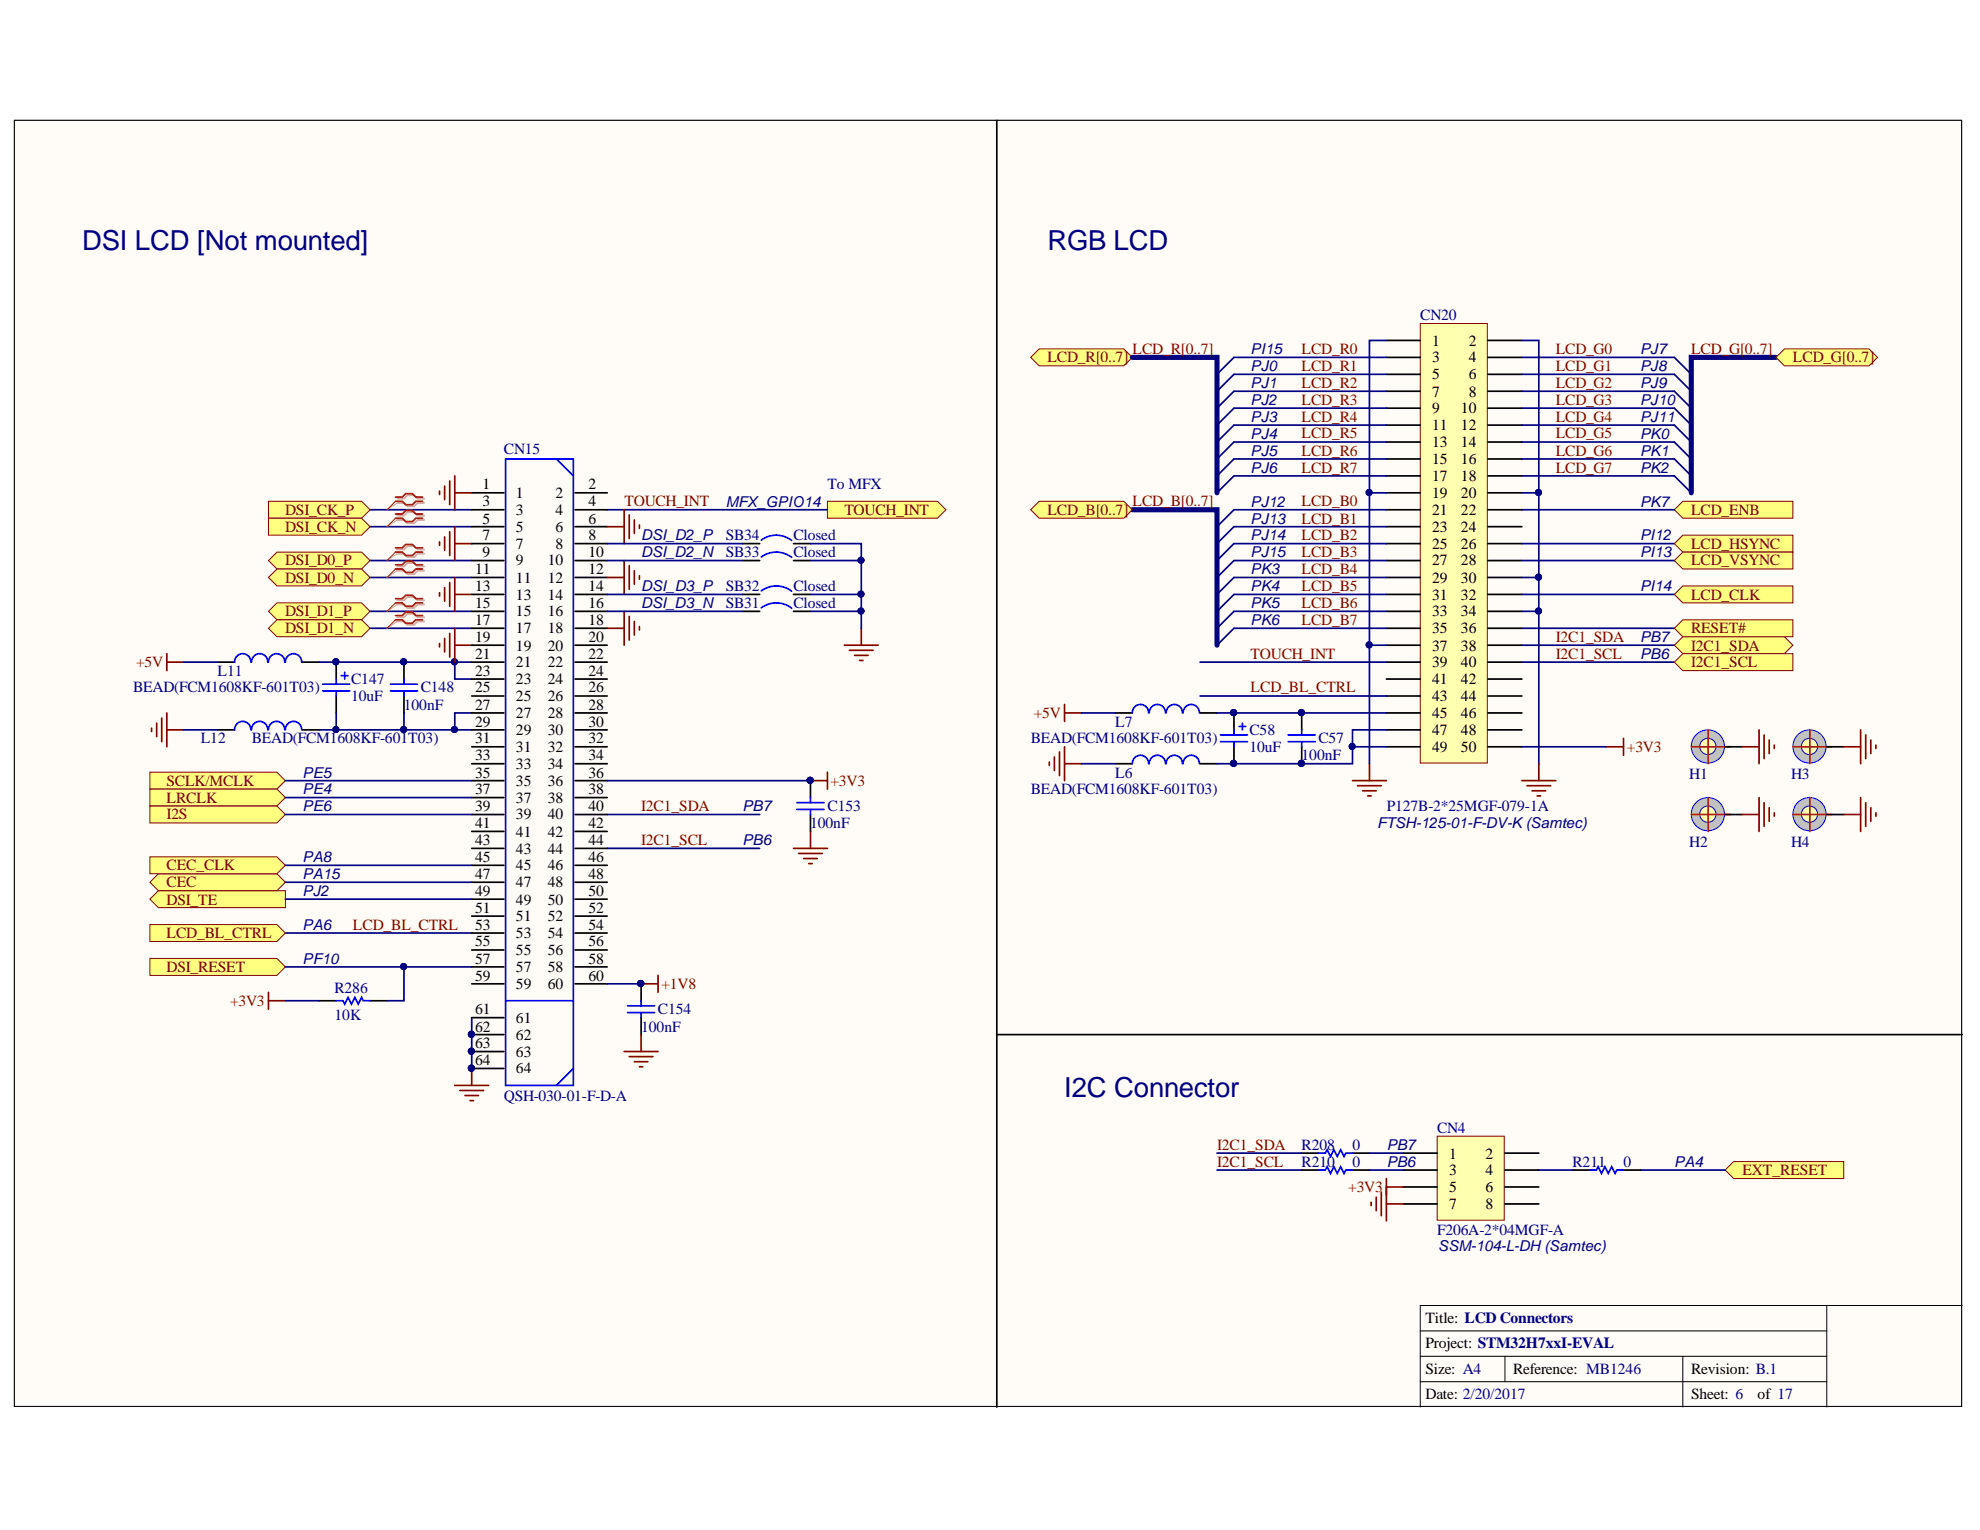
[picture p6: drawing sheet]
<svg xmlns="http://www.w3.org/2000/svg" width="279mm" height="216mm" viewBox="0 0 279 216" stroke-linecap="round" stroke-linejoin="round" font-family="sans-serif">
<defs><g id="words">
<g font-size="3.9" fill="#000080">
<text x="11.6" y="35.2">DSI LCD [Not mounted]</text>
<text x="147.8" y="35.2">RGB LCD</text>
<text x="150.2" y="154.8">I2C Connector</text>
</g>
<g font-size="2.2" fill="#000080">
<text x="200.4" y="45.2">CN20</text>
<text x="71.1" y="64.1">CN15</text>
<text x="116.8" y="69.1">To MFX</text>
<text x="102.4" y="76.2">SB34</text>
<text x="112" y="76.2">Closed</text>
<text x="102.4" y="78.6">SB33</text>
<text x="102.4" y="83.4">SB32</text>
<text x="112" y="78.6">Closed</text>
<text x="112" y="83.4">Closed</text>
<text x="102.4" y="85.8">SB31</text>
<text x="112" y="85.8">Closed</text>
<text x="30.7" y="95.3">L11</text>
<text x="18.8" y="97.7">BEAD(FCM1608KF-601T03)</text>
<text x="49.6" y="96.5">C147</text>
<text x="49.6" y="99">10uF</text>
<text x="57" y="100.2">100nF</text>
<text x="59.4" y="97.7">C148</text>
<text x="28.3" y="104.9">L12</text>
<text x="35.5" y="104.9">BEAD(FCM1608KF-601T03)</text>
<text x="145.4" y="104.9">BEAD(FCM1608KF-601T03)</text>
<text x="157.4" y="102.5">L7</text>
<text x="176.3" y="103.7">C58</text>
<text x="176.3" y="106.1">10uF</text>
<text x="183.7" y="107.3">100nF</text>
<text x="186" y="104.9">C57</text>
<text x="145.4" y="112.1">BEAD(FCM1608KF-601T03)</text>
<text x="157.4" y="109.7">L6</text>
<text x="238.4" y="110">H1</text>
<text x="252.8" y="110">H3</text>
<text x="114.3" y="116.8">100nF</text>
<text x="116.8" y="114.5">C153</text>
<text x="195.7" y="114.5">P127B-2*25MGF-079-1A</text>
<text x="238.4" y="119.5">H2</text>
<text x="252.8" y="119.5">H4</text>
<text x="47.2" y="140.1">R286</text>
<text x="47.2" y="143.9">10K</text>
<text x="92.8" y="143.1">C154</text>
<text x="90.5" y="145.6">100nF</text>
<text x="71.1" y="155.4">QSH-030-01-F-D-A</text>
<text x="202.8" y="159.8">CN4</text>
<text x="183.7" y="164.7">R210</text>
<text x="183.7" y="162.3">R208</text>
<text x="190.9" y="164.7">0</text>
<text x="190.9" y="162.3">0</text>
<text x="221.9" y="164.7">R211</text>
<text x="229.1" y="164.7">0</text>
<text x="202.8" y="174.2">F206A-2*04MGF-A</text>
</g>
<g font-size="2.2" fill="#800000">
<text x="147.8" y="51.1">LCD_R[0..7]</text>
<text x="159.8" y="50">LCD_R[0..7]</text>
<text x="183.7" y="50">LCD_R0</text>
<text x="183.7" y="52.3">LCD_R1</text>
<text x="219.5" y="50">LCD_G0</text>
<text x="219.5" y="52.3">LCD_G1</text>
<text x="238.6" y="50">LCD_G[0..7]</text>
<text x="253" y="51.1">LCD_G[0..7]</text>
<text x="183.7" y="54.8">LCD_R2</text>
<text x="183.7" y="57.1">LCD_R3</text>
<text x="183.7" y="59.5">LCD_R4</text>
<text x="219.5" y="54.8">LCD_G2</text>
<text x="219.5" y="57.1">LCD_G3</text>
<text x="219.5" y="59.5">LCD_G4</text>
<text x="183.7" y="61.9">LCD_R5</text>
<text x="183.7" y="64.3">LCD_R6</text>
<text x="219.5" y="61.9">LCD_G5</text>
<text x="219.5" y="64.3">LCD_G6</text>
<text x="88.1" y="71.4">TOUCH_INT</text>
<text x="159.8" y="71.4">LCD_B[0..7]</text>
<text x="183.7" y="66.7">LCD_R7</text>
<text x="183.7" y="71.4">LCD_B0</text>
<text x="219.5" y="66.7">LCD_G7</text>
<text x="40.3" y="72.7">DSI_CK_P</text>
<text x="40.3" y="75.1">DSI_CK_N</text>
<text x="119.1" y="72.7">TOUCH_INT</text>
<text x="147.8" y="72.7">LCD_B[0..7]</text>
<text x="183.7" y="73.9">LCD_B1</text>
<text x="183.7" y="76.2">LCD_B2</text>
<text x="238.6" y="77.4">LCD_HSYNC</text>
<text x="238.6" y="72.7">LCD_ENB</text>
<text x="40.3" y="79.8">DSI_D0_P</text>
<text x="40.3" y="82.2">DSI_D0_N</text>
<text x="183.7" y="78.6">LCD_B3</text>
<text x="183.7" y="81.1">LCD_B4</text>
<text x="183.7" y="83.4">LCD_B5</text>
<text x="238.6" y="79.8">LCD_VSYNC</text>
<text x="40.3" y="87">DSI_D1_P</text>
<text x="40.3" y="89.3">DSI_D1_N</text>
<text x="183.7" y="85.8">LCD_B6</text>
<text x="183.7" y="88.2">LCD_B7</text>
<text x="238.6" y="84.6">LCD_CLK</text>
<text x="238.6" y="89.3">RESET#</text>
<text x="19.2" y="94.2">+5V</text>
<text x="176.5" y="93">TOUCH_INT</text>
<text x="219.5" y="90.6">I2C1_SDA</text>
<text x="219.5" y="93">I2C1_SCL</text>
<text x="238.6" y="91.8">I2C1_SDA</text>
<text x="238.6" y="94.2">I2C1_SCL</text>
<text x="145.9" y="101.3">+5V</text>
<text x="176.5" y="97.7">LCD_BL_CTRL</text>
<text x="229.6" y="106.1">+3V3</text>
<text x="23.5" y="110.9">SCLK/MCLK</text>
<text x="23.5" y="113.3">LRCLK</text>
<text x="117.2" y="110.9">+3V3</text>
<text x="23.5" y="115.6">I2S</text>
<text x="90.5" y="119.3">I2C1_SCL</text>
<text x="90.5" y="114.5">I2C1_SDA</text>
<text x="23.5" y="125.2">CEC</text>
<text x="23.5" y="122.8">CEC_CLK</text>
<text x="23.5" y="127.6">DSI_TE</text>
<text x="49.8" y="131.2">LCD_BL_CTRL</text>
<text x="23.5" y="132.4">LCD_BL_CTRL</text>
<text x="23.5" y="137.2">DSI_RESET</text>
<text x="32.5" y="141.9">+3V3</text>
<text x="93.4" y="139.6">+1V8</text>
<text x="171.7" y="162.3">I2C1_SDA</text>
<text x="171.7" y="164.7">I2C1_SCL</text>
<text x="245.9" y="165.8">EXT_RESET</text>
<text x="190.3" y="168.2">+3V3</text>
</g>
<g font-size="2.2">
<text x="202.1" y="48.8">1</text>
<text x="202.1" y="51.1">3</text>
<text x="202.1" y="53.5">5</text>
<text x="207.3" y="48.8">2</text>
<text x="207.3" y="51.1">4</text>
<text x="207.3" y="53.5">6</text>
<text x="202.1" y="56">7</text>
<text x="202.1" y="58.3">9</text>
<text x="206.2" y="58.3">10</text>
<text x="207.3" y="56">8</text>
<text x="202.1" y="60.7">11</text>
<text x="202.1" y="63.1">13</text>
<text x="202.1" y="65.5">15</text>
<text x="206.2" y="60.7">12</text>
<text x="206.2" y="63.1">14</text>
<text x="206.2" y="65.5">16</text>
<text x="68.1" y="69.1">1</text>
<text x="68.1" y="71.4">3</text>
<text x="72.8" y="70.2">1</text>
<text x="78.4" y="70.2">2</text>
<text x="83" y="69.1">2</text>
<text x="83" y="71.4">4</text>
<text x="202.1" y="67.9">17</text>
<text x="202.1" y="70.2">19</text>
<text x="206.2" y="67.9">18</text>
<text x="206.2" y="70.2">20</text>
<text x="68.1" y="73.9">5</text>
<text x="68.1" y="76.2">7</text>
<text x="72.8" y="72.7">3</text>
<text x="72.8" y="75.1">5</text>
<text x="72.8" y="77.4">7</text>
<text x="78.4" y="72.7">4</text>
<text x="78.4" y="75.1">6</text>
<text x="78.4" y="77.4">8</text>
<text x="83" y="73.9">6</text>
<text x="83" y="76.2">8</text>
<text x="202.1" y="72.7">21</text>
<text x="202.1" y="75.1">23</text>
<text x="202.1" y="77.4">25</text>
<text x="206.2" y="72.7">22</text>
<text x="206.2" y="75.1">24</text>
<text x="206.2" y="77.4">26</text>
<text x="67.1" y="81.1">11</text>
<text x="67.1" y="83.4">13</text>
<text x="68.1" y="78.6">9</text>
<text x="72.8" y="79.8">9</text>
<text x="72.8" y="82.2">11</text>
<text x="77.3" y="79.8">10</text>
<text x="77.3" y="82.2">12</text>
<text x="83" y="78.6">10</text>
<text x="83" y="81.1">12</text>
<text x="83" y="83.4">14</text>
<text x="202.1" y="79.8">27</text>
<text x="202.1" y="82.2">29</text>
<text x="206.2" y="79.8">28</text>
<text x="206.2" y="82.2">30</text>
<text x="67.1" y="85.8">15</text>
<text x="67.1" y="88.2">17</text>
<text x="72.8" y="84.6">13</text>
<text x="72.8" y="87">15</text>
<text x="72.8" y="89.3">17</text>
<text x="77.3" y="84.6">14</text>
<text x="77.3" y="87">16</text>
<text x="77.3" y="89.3">18</text>
<text x="83" y="85.8">16</text>
<text x="83" y="88.2">18</text>
<text x="202.1" y="84.6">31</text>
<text x="202.1" y="87">33</text>
<text x="202.1" y="89.3">35</text>
<text x="206.2" y="84.6">32</text>
<text x="206.2" y="87">34</text>
<text x="206.2" y="89.3">36</text>
<text x="67.1" y="90.6">19</text>
<text x="67.1" y="93">21</text>
<text x="67.1" y="95.3">23</text>
<text x="72.8" y="91.8">19</text>
<text x="72.8" y="94.2">21</text>
<text x="77.3" y="91.8">20</text>
<text x="77.3" y="94.2">22</text>
<text x="83" y="90.6">20</text>
<text x="83" y="93">22</text>
<text x="83" y="95.3">24</text>
<text x="202.1" y="91.8">37</text>
<text x="202.1" y="94.2">39</text>
<text x="206.2" y="91.8">38</text>
<text x="206.2" y="94.2">40</text>
<text x="67.1" y="97.7">25</text>
<text x="67.1" y="100.2">27</text>
<text x="72.8" y="96.5">23</text>
<text x="72.8" y="99">25</text>
<text x="72.8" y="101.3">27</text>
<text x="77.3" y="96.5">24</text>
<text x="77.3" y="99">26</text>
<text x="77.3" y="101.3">28</text>
<text x="83" y="97.7">26</text>
<text x="83" y="100.2">28</text>
<text x="202.1" y="96.5">41</text>
<text x="202.1" y="99">43</text>
<text x="202.1" y="101.3">45</text>
<text x="206.2" y="96.5">42</text>
<text x="206.2" y="99">44</text>
<text x="206.2" y="101.3">46</text>
<text x="67.1" y="102.5">29</text>
<text x="67.1" y="104.9">31</text>
<text x="67.1" y="107.3">33</text>
<text x="72.8" y="103.7">29</text>
<text x="72.8" y="106.1">31</text>
<text x="77.3" y="103.7">30</text>
<text x="77.3" y="106.1">32</text>
<text x="83" y="102.5">30</text>
<text x="83" y="104.9">32</text>
<text x="83" y="107.3">34</text>
<text x="202.1" y="103.7">47</text>
<text x="202.1" y="106.1">49</text>
<text x="206.2" y="103.7">48</text>
<text x="206.2" y="106.1">50</text>
<text x="67.1" y="109.7">35</text>
<text x="67.1" y="112.1">37</text>
<text x="72.8" y="108.5">33</text>
<text x="72.8" y="110.9">35</text>
<text x="72.8" y="113.3">37</text>
<text x="77.3" y="108.5">34</text>
<text x="77.3" y="110.9">36</text>
<text x="77.3" y="113.3">38</text>
<text x="83" y="109.7">36</text>
<text x="83" y="112.1">38</text>
<text x="67.1" y="114.5">39</text>
<text x="67.1" y="116.8">41</text>
<text x="67.1" y="119.3">43</text>
<text x="72.8" y="115.6">39</text>
<text x="72.8" y="118.1">41</text>
<text x="77.3" y="115.6">40</text>
<text x="77.3" y="118.1">42</text>
<text x="83" y="114.5">40</text>
<text x="83" y="116.8">42</text>
<text x="83" y="119.3">44</text>
<text x="67.1" y="121.6">45</text>
<text x="67.1" y="124">47</text>
<text x="72.8" y="120.5">43</text>
<text x="72.8" y="122.8">45</text>
<text x="72.8" y="125.2">47</text>
<text x="77.3" y="120.5">44</text>
<text x="77.3" y="122.8">46</text>
<text x="77.3" y="125.2">48</text>
<text x="83" y="121.6">46</text>
<text x="83" y="124">48</text>
<text x="67.1" y="126.5">49</text>
<text x="67.1" y="128.8">51</text>
<text x="67.1" y="131.2">53</text>
<text x="72.8" y="127.6">49</text>
<text x="72.8" y="130">51</text>
<text x="77.3" y="127.6">50</text>
<text x="77.3" y="130">52</text>
<text x="83" y="126.5">50</text>
<text x="83" y="128.8">52</text>
<text x="83" y="131.2">54</text>
<text x="67.1" y="133.6">55</text>
<text x="67.1" y="136">57</text>
<text x="72.8" y="132.4">53</text>
<text x="72.8" y="134.7">55</text>
<text x="72.8" y="137.2">57</text>
<text x="77.3" y="132.4">54</text>
<text x="77.3" y="134.7">56</text>
<text x="77.3" y="137.2">58</text>
<text x="83" y="133.6">56</text>
<text x="83" y="136">58</text>
<text x="67.1" y="138.4">59</text>
<text x="67.1" y="143.1">61</text>
<text x="72.8" y="139.6">59</text>
<text x="77.3" y="139.6">60</text>
<text x="83" y="138.4">60</text>
<text x="67.1" y="145.6">62</text>
<text x="67.1" y="147.9">63</text>
<text x="72.8" y="144.4">61</text>
<text x="72.8" y="146.7">62</text>
<text x="72.8" y="149.1">63</text>
<text x="67.1" y="150.3">64</text>
<text x="72.8" y="151.5">64</text>
<text x="204.5" y="163.5">1</text>
<text x="204.5" y="165.8">3</text>
<text x="209.6" y="163.5">2</text>
<text x="209.6" y="165.8">4</text>
<text x="204.5" y="168.2">5</text>
<text x="204.5" y="170.6">7</text>
<text x="209.6" y="168.2">6</text>
<text x="209.6" y="170.6">8</text>
<text x="201.2" y="186.6">Title: LCD Connectors</text>
<text x="201.2" y="190.2">Project: STM32H7xxI-EVAL</text>
<text x="201.2" y="193.8">Size: A4</text>
<text x="201.2" y="197.5">Date: 2/20/2017</text>
<text x="213.5" y="193.8">Reference: MB1246</text>
<text x="238.6" y="197.5">Sheet: 6</text>
<text x="238.6" y="193.8">Revision: B.1</text>
<text x="248" y="197.5">of 17</text>
</g>
<g font-size="2.1" fill="#000080">
<text x="176.5" y="50">PI15</text>
<text x="176.5" y="52.4">PJ0</text>
<text x="231.4" y="50">PJ7</text>
<text x="231.4" y="52.4">PJ8</text>
<text x="176.5" y="54.8">PJ1</text>
<text x="176.5" y="57.1">PJ2</text>
<text x="176.5" y="59.5">PJ3</text>
<text x="231.4" y="54.8">PJ9</text>
<text x="231.4" y="57.1">PJ10</text>
<text x="231.4" y="59.5">PJ11</text>
<text x="176.5" y="62">PJ4</text>
<text x="176.5" y="64.3">PJ5</text>
<text x="231.4" y="62">PK0</text>
<text x="231.4" y="64.3">PK1</text>
<text x="102.4" y="71.5">MFX_GPIO14</text>
<text x="176.5" y="66.7">PJ6</text>
<text x="176.5" y="71.5">PJ12</text>
<text x="231.4" y="66.7">PK2</text>
<text x="231.4" y="71.5">PK7</text>
<text x="90.5" y="76.2">DSI_D2_P</text>
<text x="176.5" y="73.9">PJ13</text>
<text x="176.5" y="76.2">PJ14</text>
<text x="231.4" y="76.2">PI12</text>
<text x="90.5" y="78.6">DSI_D2_N</text>
<text x="90.5" y="83.4">DSI_D3_P</text>
<text x="176.5" y="78.6">PJ15</text>
<text x="176.5" y="81.1">PK3</text>
<text x="176.5" y="83.4">PK4</text>
<text x="231.4" y="78.6">PI13</text>
<text x="231.4" y="83.4">PI14</text>
<text x="90.5" y="85.8">DSI_D3_N</text>
<text x="176.5" y="85.8">PK5</text>
<text x="176.5" y="88.2">PK6</text>
<text x="231.4" y="90.6">PB7</text>
<text x="231.4" y="93">PB6</text>
<text x="42.7" y="109.7">PE5</text>
<text x="42.7" y="112.1">PE4</text>
<text x="42.7" y="114.5">PE6</text>
<text x="104.8" y="114.5">PB7</text>
<text x="104.8" y="119.3">PB6</text>
<text x="194.3" y="116.9">FTSH-125-01-F-DV-K(Samtec)</text>
<text x="42.7" y="124">PA15</text>
<text x="42.7" y="121.6">PA8</text>
<text x="42.7" y="131.2">PA6</text>
<text x="42.7" y="126.5">PJ2</text>
<text x="42.7" y="136">PF10</text>
<text x="195.7" y="162.3">PB7</text>
<text x="195.7" y="164.7">PB6</text>
<text x="236.3" y="164.7">PA4</text>
<text x="202.9" y="176.6">SSM-104-L-DH (Samtec)</text>
</g>
</g></defs>
<path d="M2 17h274.8v181.5h-274.8z" fill="#fffcf8" stroke="#000" stroke-width=".14"/>
<path d="M200.4 187.8h57.4M200.4 191.4h57.4M200.4 195h57.4M212.4 191.4v3.6M237.5 191.4v7.2M257.8 184.2v14.4M276.9 184.2h-76.5v14.4" fill="none" stroke="#000" stroke-width=".14"/>
<path d="M200.4 45.7h9.5v62h-9.5z" fill="#ffffb0" stroke="#800000" stroke-width=".14"/>
<g fill="none" stroke="#000" stroke-width=".24">
<path d="M195.6 48h4.8M195.6 50.4h4.8M195.6 52.8h4.8M195.6 55.2h4.8M195.6 57.6h4.8M195.6 60h4.8M210 48h4.8M210 50.4h4.8M210 52.8h4.8M210 55.2h4.8M210 57.6h4.8M210 60h4.8"/>
<path d="M195.6 62.4h4.8M195.6 64.8h4.8M195.6 67.2h4.8M195.6 69.5h4.8M195.6 71.9h4.8M195.6 74.3h4.8M195.6 76.7h4.8M195.6 79.1h4.8M210 62.4h4.8M210 64.8h4.8M210 67.2h4.8M210 69.5h4.8"/>
<path d="M210 71.9h4.8M210 74.3h4.8M210 76.7h4.8M210 79.1h4.8M195.6 81.5h4.8M195.6 83.9h4.8M195.6 86.3h4.8M195.6 88.7h4.8M195.6 91h4.8M195.6 93.4h4.8M195.6 95.8h4.8M195.6 98.2h4.8"/>
<path d="M210 81.5h4.8M210 83.9h4.8M210 86.3h4.8M210 88.7h4.8M210 91h4.8M210 93.4h4.8M210 95.8h4.8M210 98.2h4.8M195.6 100.6h4.8M195.6 103h4.8M195.6 105.4h4.8M210 100.6h4.8"/>
<path d="M210 103h4.8M210 105.4h4.8"/>
</g>
<g fill="none" stroke="#000080" stroke-width=".24">
<path d="M174.1 50.4h21.5M174.1 52.8h21.5M174.1 55.2h21.5M174.1 57.6h21.5M174.1 60h21.5M214.8 48h2.3v59.8M214.8 50.4h21.5M214.8 52.8h21.5M214.8 55.2h21.5M214.8 57.6h21.5M214.8 60h21.5M174.1 62.4h21.5"/>
<path d="M174.1 64.8h21.5M174.1 67.2h21.5M174.1 71.9h21.5M174.1 74.3h21.5M174.1 76.7h21.5M174.1 79.1h21.5M193.2 69.5h2.4M214.8 62.4h21.5M214.8 64.8h21.5M214.8 67.2h21.5M214.8 69.5h2.3M214.8 76.7h21.5"/>
<path d="M214.8 79.1h21.5M169.3 98.2h26.3M174.1 81.5h21.5M174.1 83.9h21.5M174.1 86.3h21.5M174.1 88.7h21.5M193.2 91h2.4M214.8 81.5h2.3M214.8 83.9h21.5M214.8 86.3h2.3M214.8 91h21.5M214.8 93.4h21.5"/>
<path d="M214.8 105.4h11.9"/>
</g>
<g fill="#000080" stroke="#000080" stroke-width=".14">
<circle cx="193.2" cy="69.5" r=".43"/>
<circle cx="193.2" cy="91" r=".43"/>
<circle cx="217.1" cy="86.2" r=".43"/>
<circle cx="217.1" cy="81.4" r=".43"/>
<circle cx="217.1" cy="69.5" r=".43"/>
</g>
<g fill="#ffff80" stroke="#800000" stroke-width=".14">
<path d="M145.4 50.4l1.2-1.2h12l1.2 1.2-1.2 1.2h-12z" fill-rule="evenodd"/>
<path d="M236.3 76.7l1.2-1.2h15.5v2.4h-15.5z" fill-rule="evenodd"/>
<path d="M236.3 79.1l1.2-1.2h15.5v2.4h-15.5z" fill-rule="evenodd"/>
<path d="M236.3 83.9l1.2-1.2h15.5v2.4h-15.5z" fill-rule="evenodd"/>
<path d="M236.3 71.9l1.2-1.2h15.5v2.4h-15.5z" fill-rule="evenodd"/>
</g>
<path d="M226.7 105.4h2.4M229.1 104.2v2.4" fill="none" stroke="#800000" stroke-width=".24"/>
<g fill="#ffff80" stroke="#800000" stroke-width=".14">
<path d="M236.3 91l1.2-1.1h14.3l1.2 1.1-1.2 1.2h-14.3z" fill-rule="evenodd"/>
<path d="M236.3 93.4l1.2-1.2h15.5v2.4h-15.5z" fill-rule="evenodd"/>
</g>
<path d="M190.9 110.2h4.7M191.6 110.9h3.3M192.3 111.6h1.9M193 112.3h.5M193.2 107.8v2.4M214.8 110.2h4.7M215.5 110.9h3.3M216.2 111.6h1.9M216.9 112.3h.5M217.1 107.8v2.4" fill="none" stroke="#800000" stroke-width=".24"/>
<g fill="none" stroke="#000080" stroke-width=".24">
<path d="M195.6 48h-2.4v59.8M236.3 50.4l2.4 2.4M236.3 52.8l2.4 2.4M236.3 55.2l2.4 2.4M236.3 57.6l2.4 2.4M236.3 60l2.4 2.4M174.1 71.9l-2.4 2.4M174.1 74.3l-2.4 2.4M174.1 76.7l-2.4 2.4M174.1 79.1l-2.4 2.4M236.3 62.4l2.4 2.4M236.3 64.8l2.4 2.4"/>
<path d="M236.3 67.2l2.4 2.3M174.1 81.5l-2.4 2.4M174.1 83.9l-2.4 2.4M174.1 86.3l-2.4 2.4M174.1 88.7l-2.4 2.3"/>
</g>
<g fill="#000080" stroke="#000080" stroke-width=".14">
<circle cx="193.2" cy="69.5" r=".43"/>
<circle cx="193.2" cy="91" r=".43"/>
</g>
<path d="M250.6 50.4h-11.9v19.1M159.8 71.9h11.9v19.1" fill="none" stroke="#000080" stroke-width=".72"/>
<g fill="#ffff80" stroke="#800000" stroke-width=".14">
<path d="M145.4 71.9l1.2-1.2h12l1.2 1.2-1.2 1.2h-12z" fill-rule="evenodd"/>
<path d="M250.6 50.4l1.2-1.2h12l1.1 1.2-1.1 1.2h-12z" fill-rule="evenodd"/>
</g>
<path d="M150.2 99.4v2.4M148.1 107.5v.5M148.8 106.8v1.9M149.5 106.1v3.3M150.2 105.4v4.8M150.2 100.6h2.4M150.2 107.8h2.4" fill="none" stroke="#800000" stroke-width=".24"/>
<path d="M157.4 100.6h2.4M157.4 107.8h2.4M169.3 100.6h2.4M169.3 107.8h2.4M174.1 100.6v2.4M174.1 105.4v2.4M183.7 100.6v2.4M183.7 105.4v2.4" fill="none" stroke="#000" stroke-width=".24"/>
<g fill="#000080" stroke="#000080" stroke-width=".14">
<circle cx="174.1" cy="100.6" r=".43"/>
<circle cx="174.1" cy="107.7" r=".43"/>
<circle cx="183.6" cy="100.6" r=".43"/>
<circle cx="183.6" cy="107.7" r=".43"/>
<circle cx="190.8" cy="105.3" r=".43"/>
</g>
<g fill="none" stroke="#00f" stroke-width=".24">
<path d="M162.1 100.6a1.15 1.15 0 0 0-1.2-1.2 1.15 1.15 0 0 0-1.1 1.2M162.1 107.8a1.15 1.15 0 0 0-1.2-1.2 1.15 1.15 0 0 0-1.1 1.2M164.5 100.6a1.15 1.15 0 0 0-1.2-1.2 1.15 1.15 0 0 0-1.1 1.2M164.5 107.8a1.15 1.15 0 0 0-1.2-1.2 1.15 1.15 0 0 0-1.1 1.2M166.9 100.6a1.15 1.15 0 0 0-1.2-1.2 1.15 1.15 0 0 0-1.1 1.2M166.9 107.8a1.15 1.15 0 0 0-1.2-1.2 1.15 1.15 0 0 0-1.1 1.2M169.2 100.6a1.15 1.15 0 0 0-1.1-1.2 1.15 1.15 0 0 0-1.1 1.2M169.2 107.8a1.15 1.15 0 0 0-1.1-1.2 1.15 1.15 0 0 0-1.1 1.2M172.2 103.7h3.8M172.2 104.7h3.8M174.1 103v.7M174.1 104.7v.7"/>
<path d="M174.8 102.5h1M175.3 102v1M181.8 103.7h3.8M181.8 104.7h3.8M183.7 103v.7M183.7 104.7v.7"/>
</g>
<path d="M152.6 107.8h4.8M152.6 100.6h4.8M171.7 100.6h23.9M195.6 105.4h-4.7v2.4h-19.2" fill="none" stroke="#000080" stroke-width=".24"/>
<path d="M116.8 70.7h15.5l1.2 1.2-1.2 1.2h-15.5z" fill-rule="evenodd" fill="#ffff80" stroke="#800000" stroke-width=".14"/>
<path d="M174.1 60l-2.4 2.4M174.1 57.6l-2.4 2.4M174.1 55.2l-2.4 2.4M174.1 52.8l-2.4 2.4M174.1 50.4l-2.4 2.4M174.1 67.2l-2.4 2.3M174.1 64.8l-2.4 2.4M174.1 62.4l-2.4 2.4M214.8 71.9h21.5M169.3 93.4h26.3M214.8 88.7h21.5M195.6 103h-4.7v2.4" fill="none" stroke="#000080" stroke-width=".24"/>
<path d="M140.7 17v181.6" fill="none" stroke="#000" stroke-width=".24"/>
<circle cx="190.8" cy="105.3" r=".43" fill="#000080" stroke="#000080" stroke-width=".14"/>
<path d="M159.8 50.4h11.9v19.1" fill="none" stroke="#000080" stroke-width=".72"/>
<circle cx="241" cy="105.3" r="2.34" fill="#c0c0c0" stroke="#00f" stroke-width=".14"/>
<circle cx="241" cy="105.3" r="1.15" fill="#ffffb0" stroke="#0000bf" stroke-width=".14"/>
<path d="M238.7 105.4h5.5M241 103v4.8" fill="none" stroke="#f00" stroke-width=".24"/>
<path d="M243.4 105.4h2.4" fill="none" stroke="#000" stroke-width=".24"/>
<circle cx="241" cy="114.9" r="2.34" fill="#c0c0c0" stroke="#00f" stroke-width=".14"/>
<circle cx="241" cy="114.9" r="1.15" fill="#ffffb0" stroke="#0000bf" stroke-width=".14"/>
<path d="M238.7 114.9h5.5M241 112.5v4.8" fill="none" stroke="#f00" stroke-width=".24"/>
<path d="M243.4 114.9h2.4M140.7 146h136.2" fill="none" stroke="#000" stroke-width=".24"/>
<path d="M245.8 114.9h2.4M245.8 105.4h2.4M248.2 103v4.8M248.2 112.5v4.8M248.9 103.7v3.4M248.9 113.3v3.3M249.7 104.4v1.9M249.7 114v1.9M250.4 105.1v.5M250.4 114.7v.5" fill="none" stroke="#800000" stroke-width=".24"/>
<path d="M202.8 160.3h9.5v11.9h-9.5z" fill="#ffffb0" stroke="#800000" stroke-width=".14"/>
<path d="M183.7 162.7h2.4M183.7 165.1h2.4M190.9 162.7h2.3M190.9 165.1h2.3M198 162.7h4.8M198 165.1h4.8M198 167.5h4.8M198 169.9h4.8M212.4 162.7h4.7M212.4 165.1h4.7M212.4 167.5h4.7M212.4 169.9h4.7" fill="none" stroke="#000" stroke-width=".24"/>
<path d="M186.1 165.1h.9l.3-.5 .4 1 .5-1 .5 1 .5-1 .5 1 .2-.5h1M186.1 162.7h.9l.3-.5 .4 1 .5-1 .5 1 .5-1 .5 1 .2-.5h1" fill="none" stroke="#00f" stroke-width=".24"/>
<path d="M171.7 162.7h12M171.7 165.1h12M193.2 162.7h4.8M193.2 165.1h4.8" fill="none" stroke="#000080" stroke-width=".24"/>
<path d="M193.5 169.6v.5M194.2 168.9v1.9M194.9 168.2v3.4M195.6 166.3v6M195.6 167.5h2.4M195.6 169.9h2.4" fill="none" stroke="#800000" stroke-width=".24"/>
<path d="M243.4 165.1l1.2-1.2h15.6v2.4h-15.6z" fill-rule="evenodd" fill="#ffff80" stroke="#800000" stroke-width=".14"/>
<g fill="none" stroke="#000080" stroke-width=".24">
<path d="M52.2 71.9h14.4M52.2 74.3h14.4M52.2 79.1h14.4M85.7 71.9h31.1M25.9 93.4h4.8M45.1 93.4h21.5M52.2 81.5h14.4M52.2 86.3h14.4M52.2 88.7h14.4M64.2 93.4v2.4h2.4M25.9 103h4.8M45.1 103h21.5"/>
<path d="M66.6 100.6h-2.4v2.4M85.7 114.9h21.5M85.7 119.7h21.5M40.3 131.7h26.3M66.6 143.6v7.2M217.1 165.1h4.8M231.5 165.1h11.9"/>
</g>
<path d="M30.7 93.4h2.4M42.7 93.4h2.4M47.4 93.4v2.4M47.4 98.2v2.4M57 93.4v2.4M57 98.2v2.4M30.7 103h2.4M42.7 103h2.4M221.9 165.1h2.4M229.1 165.1h2.4" fill="none" stroke="#000" stroke-width=".24"/>
<g fill="none" stroke="#00f" stroke-width=".24">
<path d="M35.4 93.4a1.15 1.15 0 0 0-1.2-1.2 1.15 1.15 0 0 0-1.1 1.2M37.8 93.4a1.15 1.15 0 0 0-1.2-1.2 1.15 1.15 0 0 0-1.1 1.2M40.2 93.4a1.15 1.15 0 0 0-1.2-1.2 1.15 1.15 0 0 0-1.1 1.2M42.6 93.4a1.15 1.15 0 0 0-1.2-1.2 1.15 1.15 0 0 0-1.1 1.2M45.5 96.5h3.9M45.5 97.5h3.9M47.4 95.8v.7M47.4 97.5v.7M48.2 95.3h.9M48.6 94.9v.9M55.1 96.5h3.8M55.1 97.5h3.8"/>
<path d="M57 95.8v.7M57 97.5v.7M35.4 103a1.15 1.15 0 0 0-1.2-1.2 1.15 1.15 0 0 0-1.1 1.2M37.8 103a1.15 1.15 0 0 0-1.2-1.2 1.15 1.15 0 0 0-1.1 1.2M40.2 103a1.15 1.15 0 0 0-1.2-1.2 1.15 1.15 0 0 0-1.1 1.2M42.6 103a1.15 1.15 0 0 0-1.2-1.2 1.15 1.15 0 0 0-1.1 1.2M224.3 165.1h1l.2-.5 .5 1 .5-1 .4 1 .5-1 .5 1 .2-.5h1"/>
</g>
<g fill="none" stroke="#800000" stroke-width=".24">
<path d="M62 76.5v.4M62.7 75.8v1.9M63.5 75v3.4M64.2 74.3v4.8M64.2 76.7h2.4M23.5 92.2v2.4M23.5 93.4h2.4M62 83.6v.5M62 90.8v.5M62.7 82.9v1.9M62.7 90.1v1.9M63.5 82.2v3.4"/>
<path d="M63.5 89.4v3.3M64.2 81.5v4.8M64.2 88.7v4.7M64.2 83.9h2.4M64.2 91h2.4M21.4 102.8v.4M22.1 102v1.9M22.8 101.3v3.4M23.5 100.6v4.8M23.5 103h2.4M64.2 153.2h4.8M64.9 153.9h3.3"/>
<path d="M65.6 154.6h1.9M66.3 155.3h.5M66.6 150.8v2.4"/>
</g>
<g fill="#000080" stroke="#000080" stroke-width=".14">
<circle cx="66.5" cy="150.7" r=".43"/>
<circle cx="66.5" cy="145.9" r=".43"/>
<circle cx="66.5" cy="148.3" r=".43"/>
<circle cx="47.4" cy="93.4" r=".43"/>
<circle cx="57" cy="93.4" r=".43"/>
<circle cx="64.1" cy="102.9" r=".43"/>
<circle cx="57" cy="102.9" r=".43"/>
<circle cx="47.4" cy="102.9" r=".43"/>
<circle cx="64.1" cy="93.4" r=".43"/>
</g>
<g fill="#ffff80" stroke="#800000" stroke-width=".14">
<path d="M37.9 70.7h13.1l1.2 1.2-1.2 1.2h-13.1z" fill-rule="evenodd"/>
<path d="M37.9 73.1h13.1l1.2 1.2-1.2 1.2h-13.1z" fill-rule="evenodd"/>
<path d="M37.9 79.1l1.2-1.2h11.9l1.2 1.2-1.2 1.2h-11.9z" fill-rule="evenodd"/>
<path d="M37.9 81.5l1.2-1.2h11.9l1.2 1.2-1.2 1.2h-11.9z" fill-rule="evenodd"/>
<path d="M37.9 86.3l1.2-1.2h11.9l1.2 1.2-1.2 1.2h-11.9z" fill-rule="evenodd"/>
<path d="M37.9 88.7l1.2-1.2h11.9l1.2 1.2-1.2 1.2h-11.9z" fill-rule="evenodd"/>
<path d="M21.2 130.5h17.9l1.2 1.2-1.2 1.2h-17.9z" fill-rule="evenodd"/>
<path d="M21.2 126.9l1.1-1.2h18v2.4h-18z" fill-rule="evenodd"/>
</g>
<path d="M114.4 110.2v2.3M114.4 114.9v2.4M45.1 141.2h2.3M52.2 141.2h2.4" fill="none" stroke="#000" stroke-width=".24"/>
<path d="M112.5 114.2h3.8M112.5 113.3h3.8M114.4 112.5v.8M114.4 114.2v.7M47.4 141.2h1l.2 .5 .5-1 .5 1 .5-1 .5 1 .4-1 .3 .5h.9" fill="none" stroke="#00f" stroke-width=".24"/>
<path d="M56 70.4h1l.5-.5h.9l.5 .5h1M56 71h1l.5 .5h.9l.5-.5h1M56 72.8h1l.5-.5h.9l.5 .5h1M56 73.4h1l.5 .4h.9l.5-.4h1M56 77.5h1l.5-.4h.9l.5 .4h1M56 78.1h1l.5 .5h.9l.5-.5h1M56 79.9h1l.5-.4h.9l.5 .4h1M56 80.5h1l.5 .5h.9l.5-.5h1M56 84.7h1l.5-.5h.9l.5 .5h1M56 85.3h1l.5 .5h.9l.5-.5h1M56 87.1h1l.5-.5h.9l.5 .5h1M56 87.7h1l.5 .5h.9l.5-.5h1" fill="none" stroke="#d0a19e" stroke-width=".24"/>
<path d="M56 71l-1.4 .9M56 73.4l-1.4 .9M56 78.1l-1.4 1M56 80.5l-1.4 1M56 85.3l-1.4 1M56 87.7l-1.4 1" fill="none" stroke="#d0a19e" stroke-width=".14"/>
<path d="M55.8 70.1h1l.4-.4h1l.5 .4h.9M55.8 70.7h1l.4 .5h1l.5-.5h.9M55.8 72.5h1l.4-.4h1l.5 .4h.9M55.8 73.1h1l.4 .5h1l.5-.5h.9M55.8 77.3h1l.4-.5h1l.5 .5h.9M55.8 77.9h1l.4 .5h1l.5-.5h.9M55.8 79.7h1l.4-.5h1l.5 .5h.9M55.8 80.3h1l.4 .5h1l.5-.5h.9M55.8 84.5h1l.4-.5h1l.5 .5h.9M55.8 85.1h1l.4 .5h1l.5-.5h.9M55.8 86.9h1l.4-.5h1l.5 .5h.9M55.8 87.5h1l.4 .4h1l.5-.4h.9" fill="none" stroke="#f00" stroke-width=".24"/>
<path d="M55.8 70.7l-1.2 1.2M55.8 73.1l-1.2 1.2M55.8 77.9l-1.2 1.2M55.8 80.3l-1.2 1.2M55.8 85.1l-1.2 1.2M55.8 87.5l-1.2 1.2" fill="none" stroke="#f00" stroke-width=".14"/>
<circle cx="114.3" cy="110.1" r=".43" fill="#000080" stroke="#000080" stroke-width=".14"/>
<path d="M112 119.7h4.8M114.4 117.3v2.4M112.7 120.4h3.3M113.4 121.1h1.9M114.1 121.9h.5" fill="none" stroke="#800000" stroke-width=".24"/>
<path d="M21.2 135.2h17.9l1.2 1.2-1.2 1.2h-17.9z" fill-rule="evenodd" fill="#ffff80" stroke="#800000" stroke-width=".14"/>
<path d="M71.3 64.8h9.6v88.4h-9.6zM78.5 64.8l2.4 2.4M71.3 141.2h9.6M80.9 150.8l-2.4 2.4" fill="none" stroke="#00f" stroke-width=".24"/>
<g fill="none" stroke="#000" stroke-width=".24">
<path d="M66.6 69.5h4.5M66.6 71.9h4.5M66.6 74.3h4.5M66.6 76.7h4.5M66.6 79.1h4.5M81.1 69.5h4.6M81.1 71.9h4.6M81.1 74.3h4.6M81.1 76.7h4.6M81.1 79.1h4.6M66.6 81.5h4.5M66.6 83.9h4.5"/>
<path d="M66.6 86.3h4.5M66.6 88.7h4.5M66.6 91h4.5M66.6 93.4h4.5M66.6 95.8h4.5M66.6 98.2h4.5M81.1 81.5h4.6M81.1 83.9h4.6M81.1 86.3h4.6M81.1 88.7h4.6M81.1 91h4.6M81.1 93.4h4.6"/>
<path d="M81.1 95.8h4.6M81.1 98.2h4.6M66.6 100.6h4.5M66.6 103h4.5M66.6 105.4h4.5M66.6 107.8h4.5M66.6 110.2h4.5M66.6 112.5h4.5M66.6 114.9h4.5M66.6 117.3h4.5M66.6 119.7h4.5M81.1 100.6h4.6"/>
<path d="M81.1 103h4.6M81.1 105.4h4.6M81.1 107.8h4.6M81.1 110.2h4.6M81.1 112.5h4.6M81.1 114.9h4.6M81.1 117.3h4.6M81.1 119.7h4.6M66.6 122.1h4.5M66.6 124.5h4.5M66.6 126.9h4.5M66.6 129.3h4.5"/>
<path d="M66.6 131.7h4.5M66.6 134h4.5M66.6 136.4h4.5M66.6 138.8h4.5M81.1 122.1h4.6M81.1 124.5h4.6M81.1 126.9h4.6M81.1 129.3h4.6M81.1 131.7h4.6M81.1 134h4.6M81.1 136.4h4.6M81.1 138.8h4.6"/>
<path d="M66.6 143.6h4.5M66.6 146h4.5M66.6 148.4h4.5M66.6 150.8h4.5"/>
</g>
<g fill="#000080" stroke="#000080" stroke-width=".14">
<circle cx="66.5" cy="145.9" r=".43"/>
<circle cx="66.5" cy="148.3" r=".43"/>
<circle cx="66.5" cy="150.7" r=".43"/>
<circle cx="47.4" cy="102.9" r=".43"/>
<circle cx="57" cy="102.9" r=".43"/>
<circle cx="57" cy="136.4" r=".43"/>
<circle cx="114.3" cy="110.1" r=".43"/>
</g>
<path d="M62 69.3v.5M62.7 68.6v1.9M63.5 67.9v3.3M64.2 67.2v4.7M64.2 69.5h2.4" fill="none" stroke="#800000" stroke-width=".24"/>
<path d="M47.4 100.6v2.4M57 100.6v2.4M85.7 110.2h28.7M40.3 136.4h26.3M40.3 126.9h26.3" fill="none" stroke="#000080" stroke-width=".24"/>
<circle cx="255.3" cy="105.3" r="2.34" fill="#c0c0c0" stroke="#00f" stroke-width=".14"/>
<circle cx="255.3" cy="105.3" r="1.15" fill="#ffffb0" stroke="#0000bf" stroke-width=".14"/>
<path d="M253 105.4h5.5M255.4 103v4.8" fill="none" stroke="#f00" stroke-width=".24"/>
<path d="M257.8 105.4h2.4" fill="none" stroke="#000" stroke-width=".24"/>
<circle cx="255.3" cy="114.9" r="2.34" fill="#c0c0c0" stroke="#00f" stroke-width=".14"/>
<circle cx="255.3" cy="114.9" r="1.15" fill="#ffffb0" stroke="#0000bf" stroke-width=".14"/>
<path d="M253 114.9h5.5M255.4 112.5v4.8" fill="none" stroke="#f00" stroke-width=".24"/>
<path d="M104.8 76.7h2.4M104.8 79.1h2.4M112 76.7h2.4M112 79.1h2.4M104.8 86.3h2.4M104.8 83.9h2.4M112 86.3h2.4M112 83.9h2.4M257.8 114.9h2.4" fill="none" stroke="#000" stroke-width=".24"/>
<g fill="none" stroke="#800000" stroke-width=".24">
<path d="M85.7 74.3h2.4M88.1 71.9v4.8M88.1 79.1v4.8M88.8 72.6v3.4M88.8 79.8v3.4M89.5 73.4v1.9M90.2 74.1v.5M85.7 81.5h2.4M85.7 88.7h2.4M88.1 86.3v4.7M88.8 87v3.3M89.5 80.5v1.9"/>
<path d="M89.5 87.7v1.9M90.2 81.3v.4M90.2 88.4v.5M119.1 91h4.8M119.9 91.8h3.3M120.6 92.5h1.9M121.3 93.2h.5M121.5 88.7v2.3M114.4 110.2h2.4M116.8 109v2.4M260.2 114.9h2.4M260.2 105.4h2.4"/>
<path d="M262.6 103v4.8M262.6 112.5v4.8M263.3 103.7v3.4M263.3 113.3v3.3M264 104.4v1.9M264 114v1.9M264.7 105.1v.5M264.7 114.7v.5M37.9 140v2.4M37.9 141.2h2.4"/>
</g>
<g fill="#000080" stroke="#000080" stroke-width=".14">
<circle cx="114.3" cy="110.1" r=".43"/>
<circle cx="57" cy="136.4" r=".43"/>
<circle cx="121.5" cy="79.1" r=".43"/>
<circle cx="121.5" cy="83.8" r=".43"/>
<circle cx="121.5" cy="86.2" r=".43"/>
</g>
<path d="M85.7 79.1h19.1M85.7 76.7h19.1M114.4 76.7h7.1v12M114.4 79.1h7.1M85.7 83.9h19.1M85.7 86.3h19.1M114.4 83.9h7.1M114.4 86.3h7.1M57 136.4v4.8h-2.4M40.3 141.2h4.8" fill="none" stroke="#000080" stroke-width=".24"/>
<path d="M107.4 76.2a3.5 3.5 0 0 1 4.3 .1M107.4 78.6a3.5 3.5 0 0 1 4.3 .1M107.4 85.8a3.5 3.5 0 0 1 4.3 0M107.4 83.4a3.5 3.5 0 0 1 4.3 0" fill="none" stroke="#00f" stroke-width=".24"/>
<g fill="#ffff80" stroke="#800000" stroke-width=".14">
<path d="M21.2 109h17.9l1.2 1.2-1.2 1.2h-17.9z" fill-rule="evenodd"/>
<path d="M21.2 111.4h17.9l1.2 1.1-1.2 1.2h-17.9z" fill-rule="evenodd"/>
<path d="M21.2 113.7h17.9l1.2 1.2-1.2 1.2h-17.9z" fill-rule="evenodd"/>
</g>
<path d="M40.3 110.2h26.3M40.3 112.5h26.3M40.3 114.9h26.3" fill="none" stroke="#000080" stroke-width=".24"/>
<path d="M21.2 124.5l1.1-1.2h16.8l1.2 1.2-1.2 1.2h-16.8z" fill-rule="evenodd" fill="#ffff80" stroke="#800000" stroke-width=".14"/>
<path d="M40.3 124.5h26.3" fill="none" stroke="#000080" stroke-width=".24"/>
<path d="M21.2 120.9h17.9l1.2 1.2-1.2 1.2h-17.9z" fill-rule="evenodd" fill="#ffff80" stroke="#800000" stroke-width=".14"/>
<path d="M40.3 122.1h26.3M85.7 138.8h4.8" fill="none" stroke="#000080" stroke-width=".24"/>
<path d="M90.5 138.8h2.4M92.9 137.6v2.4M88.1 148.4h4.8M88.8 149.1h3.3M89.5 149.8h1.9M90.2 150.5h.5M90.5 146v2.4" fill="none" stroke="#800000" stroke-width=".24"/>
<circle cx="90.4" cy="138.8" r=".43" fill="#000080" stroke="#000080" stroke-width=".14"/>
<path d="M90.5 138.8v2.4M90.5 143.6v2.4" fill="none" stroke="#000" stroke-width=".24"/>
<path d="M88.6 142.9h3.8M88.6 141.9h3.8M90.5 141.2v.7M90.5 142.9v.7" fill="none" stroke="#00f" stroke-width=".24"/>
<path d="M236.3 88.7l1.2-1.2h15.5v2.4h-15.5z" fill-rule="evenodd" fill="#ffff80" stroke="#800000" stroke-width=".14"/>
<use href="#words"/>
</svg>
